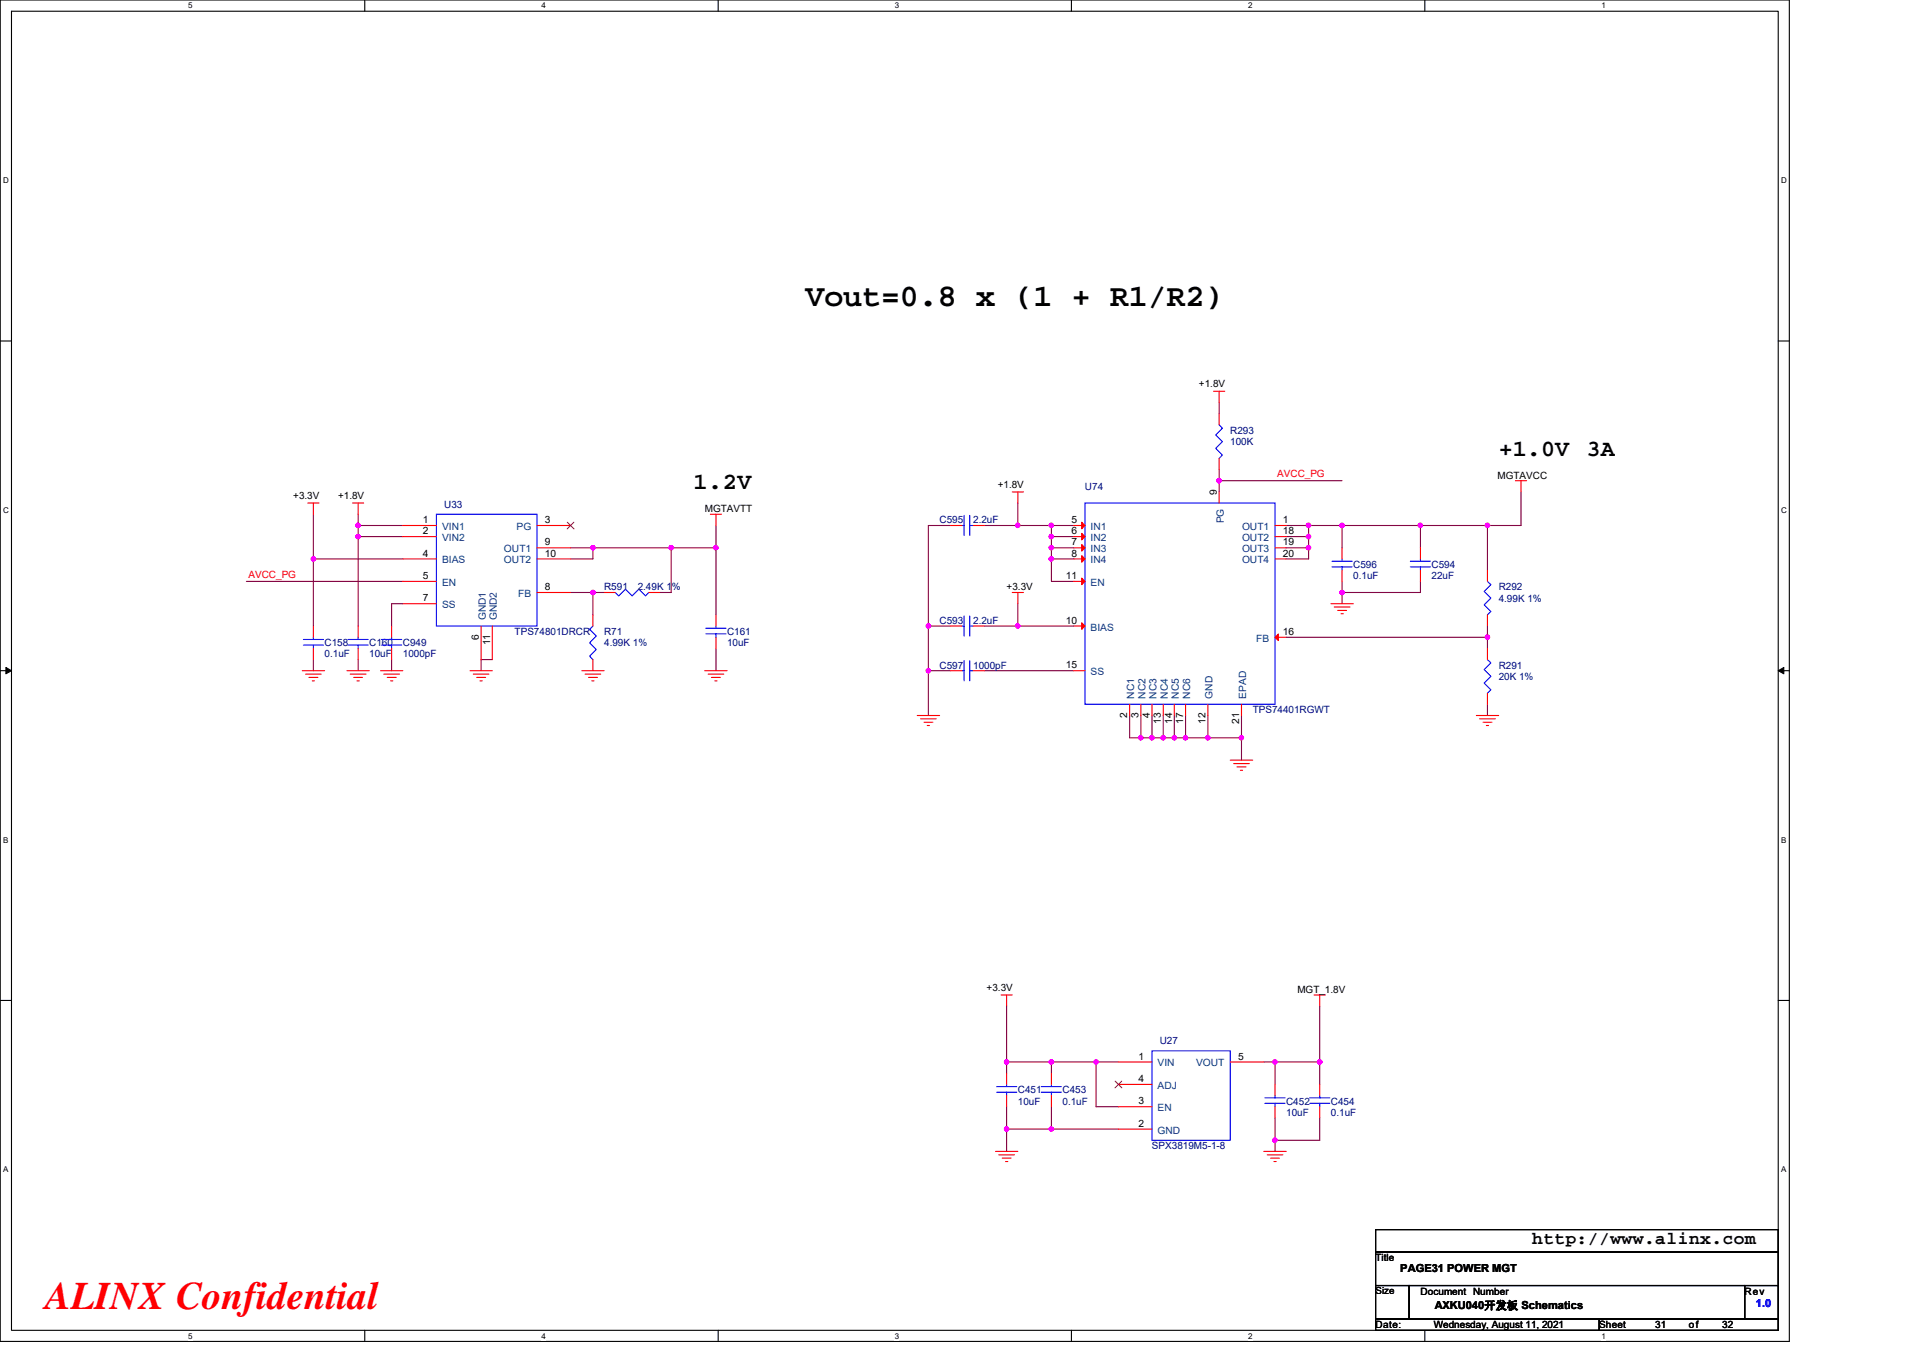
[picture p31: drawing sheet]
<svg xmlns="http://www.w3.org/2000/svg" width="297mm" height="210mm" viewBox="0 0 297 210" stroke-linecap="round" stroke-linejoin="round" font-family="sans-serif">
<defs><g id="words">
<text font-size="6" fill="#f00" x="7" y="202.3">ALINX Confidential</text>
<text font-size="4.9" x="124.4" y="47.3">Vout=0.8 x (1 + R1/R2)</text>
<g font-size="3.6">
<text x="231.5" y="70.4">+1.0V</text>
<text x="245.1" y="70.4">3A</text>
<text x="107.1" y="75.6">1.2V</text>
</g>
<text font-size="2.8" x="236.7" y="192.3">http://www.alinx.com</text>
<g font-size="1.7">
<text x="216.3" y="196.6">PAGE31 POWER MGT</text>
<text x="221.7" y="202.3">AXKU040开发板 Schematics</text>
</g>
<text font-size="1.7" fill="#00f" x="271.2" y="202">1.0</text>
<g font-size="1.5">
<text x="185.2" y="59.8">+1.8V</text>
<text x="45.3" y="77">+3.3V</text>
<text x="52.2" y="77">+1.8V</text>
<text x="154.1" y="75.3">+1.8V</text>
<text x="188" y="76.5" transform="rotate(-90 188 76.5)">9</text>
<text x="231.3" y="74">MGTAVCC</text>
<text x="65.3" y="80.8">1</text>
<text x="65.3" y="82.6">2</text>
<text x="84.2" y="80.8">3</text>
<text x="108.9" y="79.1">MGTAVTT</text>
<text x="165.5" y="80.8">5</text>
<text x="165.5" y="82.6">6</text>
<text x="198.2" y="80.8">1</text>
<text x="198.2" y="82.6">18</text>
<text x="65.3" y="86">4</text>
<text x="65.3" y="89.5">5</text>
<text x="84.2" y="84.3">9</text>
<text x="84.2" y="86">10</text>
<text x="164.6" y="89.5">11</text>
<text x="165.5" y="84.3">7</text>
<text x="165.5" y="86">8</text>
<text x="198.2" y="84.3">19</text>
<text x="198.2" y="86">20</text>
<text x="65.3" y="92.9">7</text>
<text x="84.2" y="91.2">8</text>
<text x="155.5" y="91.2">+3.3V</text>
<text x="74" y="98.8" transform="rotate(-90 74 98.8)">6</text>
<text x="75.7" y="99.7" transform="rotate(-90 75.7 99.7)">11</text>
<text x="164.6" y="96.4">10</text>
<text x="198.2" y="98.1">16</text>
<text x="164.6" y="103.3">15</text>
<text x="174.1" y="110.9" transform="rotate(-90 174.1 110.9)">2</text>
<text x="175.9" y="110.9" transform="rotate(-90 175.9 110.9)">3</text>
<text x="177.6" y="110.9" transform="rotate(-90 177.6 110.9)">4</text>
<text x="179.3" y="111.8" transform="rotate(-90 179.3 111.8)">13</text>
<text x="181" y="111.8" transform="rotate(-90 181 111.8)">14</text>
<text x="182.8" y="111.8" transform="rotate(-90 182.8 111.8)">17</text>
<text x="186.2" y="111.8" transform="rotate(-90 186.2 111.8)">12</text>
<text x="191.4" y="111.8" transform="rotate(-90 191.4 111.8)">21</text>
<text x="152.4" y="153.1">+3.3V</text>
<text x="200.4" y="153.4">MGT_1.8V</text>
<text x="175.8" y="163.7">1</text>
<text x="175.8" y="167.2">4</text>
<text x="191.2" y="163.7">5</text>
<text x="175.8" y="170.6">3</text>
<text x="175.8" y="174.1">2</text>
<text x="212.5" y="194.9">Title</text>
<text x="212.5" y="200">Size</text>
<text x="219.4" y="200">Document Number</text>
<text x="269.5" y="200">Rev</text>
<text x="212.5" y="205.2">Date:</text>
<text x="221.5" y="205.2">Wednesday, August 11, 2021</text>
<text x="247" y="205.2">Sheet</text>
<text x="255.7" y="205.2">31</text>
<text x="260.9" y="205.2">of</text>
<text x="266" y="205.2">32</text>
</g>
<g font-size="1.5" fill="#000080">
<text x="190" y="67">R293</text>
<text x="190" y="68.8">100K</text>
<text x="167.6" y="75.7">U74</text>
<text x="68.6" y="78.4">U33</text>
<text x="145.1" y="80.9">C595</text>
<text x="150.3" y="80.9">2.2uF</text>
<text x="209" y="87.8">C596</text>
<text x="209" y="89.5">0.1uF</text>
<text x="221.1" y="87.8">C594</text>
<text x="221.1" y="89.5">22uF</text>
<text x="93.3" y="91.2">R591</text>
<text x="98.5" y="91.2">2.49K 1%</text>
<text x="231.5" y="91.2">R292</text>
<text x="231.5" y="92.9">4.99K 1%</text>
<text x="50.1" y="99.9">C158</text>
<text x="50.1" y="101.6">0.1uF</text>
<text x="57" y="99.9">C160</text>
<text x="57" y="101.6">10uF</text>
<text x="62.2" y="99.9">C949</text>
<text x="62.2" y="101.6">1000pF</text>
<text x="79.5" y="98.1">TPS74801DRCR</text>
<text x="93.3" y="98.1">R71</text>
<text x="93.3" y="99.9">4.99K 1%</text>
<text x="112.3" y="98.1">C161</text>
<text x="112.3" y="99.9">10uF</text>
<text x="145.1" y="96.4">C593</text>
<text x="150.3" y="96.4">2.2uF</text>
<text x="145.1" y="103.3">C597</text>
<text x="150.3" y="103.3">1000pF</text>
<text x="231.5" y="103.3">R291</text>
<text x="231.5" y="105">20K 1%</text>
<text x="193.5" y="110.2">TPS74401RGWT</text>
<text x="179.2" y="161.4">U27</text>
<text x="157.2" y="169">C451</text>
<text x="157.2" y="170.7">10uF</text>
<text x="164.1" y="169">C453</text>
<text x="164.1" y="170.7">0.1uF</text>
<text x="198.7" y="170.7">C452</text>
<text x="198.7" y="172.4">10uF</text>
<text x="205.6" y="170.7">C454</text>
<text x="205.6" y="172.4">0.1uF</text>
<text x="177.9" y="177.6">SPX3819M5-1-8</text>
</g>
<g font-size="1.5" fill="#f00">
<text x="197.3" y="73.7">AVCC_PG</text>
<text x="38.4" y="89.3">AVCC_PG</text>
</g>
<g font-size="1.5" fill="#004080">
<text x="68.3" y="81.9">VIN1</text>
<text x="68.3" y="83.6">VIN2</text>
<text x="79.8" y="81.9">PG</text>
<text x="168.5" y="81.9">IN1</text>
<text x="168.5" y="83.6">IN2</text>
<text x="189" y="80.9" transform="rotate(-90 189 80.9)">PG</text>
<text x="191.9" y="81.9">OUT1</text>
<text x="191.9" y="83.6">OUT2</text>
<text x="68.3" y="87.1">BIAS</text>
<text x="77.8" y="85.3">OUT1</text>
<text x="77.8" y="87.1">OUT2</text>
<text x="168.5" y="85.3">IN3</text>
<text x="168.5" y="87.1">IN4</text>
<text x="191.9" y="85.3">OUT3</text>
<text x="191.9" y="87.1">OUT4</text>
<text x="68.3" y="90.5">EN</text>
<text x="68.3" y="94">SS</text>
<text x="75" y="95.9" transform="rotate(-90 75 95.9)">GND1</text>
<text x="76.8" y="95.9" transform="rotate(-90 76.8 95.9)">GND2</text>
<text x="80" y="92.2">FB</text>
<text x="168.5" y="90.5">EN</text>
<text x="168.5" y="97.4">BIAS</text>
<text x="194.1" y="99.2">FB</text>
<text x="168.5" y="104.3">SS</text>
<text x="175.2" y="107.9" transform="rotate(-90 175.2 107.9)">NC1</text>
<text x="176.9" y="107.9" transform="rotate(-90 176.9 107.9)">NC2</text>
<text x="178.7" y="107.9" transform="rotate(-90 178.7 107.9)">NC3</text>
<text x="180.4" y="107.9" transform="rotate(-90 180.4 107.9)">NC4</text>
<text x="182.1" y="107.9" transform="rotate(-90 182.1 107.9)">NC5</text>
<text x="183.9" y="107.9" transform="rotate(-90 183.9 107.9)">NC6</text>
<text x="187.3" y="107.9" transform="rotate(-90 187.3 107.9)">GND</text>
<text x="192.5" y="107.9" transform="rotate(-90 192.5 107.9)">EPAD</text>
<text x="178.8" y="164.8">VIN</text>
<text x="184.8" y="164.8">VOUT</text>
<text x="178.8" y="168.3">ADJ</text>
<text x="178.8" y="171.7">EN</text>
<text x="178.8" y="175.2">GND</text>
</g>
<g font-size="1.2">
<text x="29.1" y="1.3">5</text>
<text x="83.6" y="1.3">4</text>
<text x="138.2" y="1.3">3</text>
<text x="192.8" y="1.3">2</text>
<text x="247.4" y="1.3">1</text>
<text x=".5" y="28.3">D</text>
<text x="275.1" y="28.3">D</text>
<text x=".5" y="79.2">C</text>
<text x="275.1" y="79.2">C</text>
<text x=".5" y="130.2">B</text>
<text x="275.1" y="130.2">B</text>
<text x=".5" y="181.1">A</text>
<text x="275.1" y="181.1">A</text>
<text x="29.1" y="206.8">5</text>
<text x="83.6" y="206.8">4</text>
<text x="138.2" y="206.8">3</text>
<text x="192.8" y="206.8">2</text>
<text x="247.4" y="206.8">1</text>
</g>
</g></defs>
<path d="M0 0h276.4v207.3h-276.4zM1.8 1.7h272.9v203.8h-272.9z" fill="none" stroke="#000" stroke-width=".17"/>
<g fill="#fff">
<path d="M29.1 .2h.6v1.4h-.6z"/>
<path d="M29.1 205.7h.6v1.4h-.6z"/>
</g>
<path d="M56.3 0v1.7M56.3 205.5v1.8" fill="none" stroke="#000" stroke-width=".17"/>
<g fill="#fff">
<path d="M83.6 .2h.7v1.4h-.7z"/>
<path d="M83.6 205.7h.7v1.4h-.7z"/>
</g>
<path d="M110.9 0v1.7M110.9 205.5v1.8" fill="none" stroke="#000" stroke-width=".17"/>
<g fill="#fff">
<path d="M138.2 .2h.7v1.4h-.7z"/>
<path d="M138.2 205.7h.7v1.4h-.7z"/>
</g>
<path d="M165.5 0v1.7M165.5 205.5v1.8" fill="none" stroke="#000" stroke-width=".17"/>
<g fill="#fff">
<path d="M192.8 .2h.6v1.4h-.6z"/>
<path d="M192.8 205.7h.6v1.4h-.6z"/>
</g>
<path d="M220.1 0v1.7M220.1 205.5v1.8" fill="none" stroke="#000" stroke-width=".17"/>
<g fill="#fff">
<path d="M247.4 .2h.6v1.4h-.6z"/>
<path d="M247.4 205.7h.6v1.4h-.6z"/>
<path d="M.5 27.2h.8v1.4h-.8z"/>
<path d="M275.1 27.2h.9v1.4h-.9z"/>
<path d="M.5 78.1h.8v1.4h-.8z"/>
<path d="M275.1 78.1h.9v1.4h-.9z"/>
</g>
<path d="M0 52.7h1.8M274.7 52.7h1.7" fill="none" stroke="#000" stroke-width=".17"/>
<g fill="#fff">
<path d="M.5 129.1h.8v1.4h-.8z"/>
<path d="M275.1 129.1h.8v1.4h-.8z"/>
</g>
<path d="M0 103.6h1.8M274.7 103.6h1.7" fill="none" stroke="#000" stroke-width=".17"/>
<path d="M.9 103.1l.9 .5-.9 .5zM274.7 103.6l.8-.5v1z" fill="#000" stroke="#000" stroke-width=".15"/>
<g fill="#fff">
<path d="M.5 180h.8v1.4h-.8z"/>
<path d="M275.1 180h.8v1.4h-.8z"/>
</g>
<path d="M0 154.6h1.8M274.7 154.6h1.7M212.5 190h62.2v3.5h-62.2zM212.5 193.5h62.2v5.1h-62.2zM212.5 198.6h5.2v5.2h-5.2zM217.7 198.6h51.8v5.2h-51.8zM269.5 198.6h5.2v5.2h-5.2zM212.5 203.8h34.5v1.7h-34.5zM247 203.8h27.7v1.7h-27.7z" fill="none" stroke="#000" stroke-width=".17"/>
<g fill="none" stroke="#800040" stroke-width=".17">
<path d="M48.4 79.5v6.9h13.8M55.3 79.5v1.7h6.9M157.2 77.7v3.5M188.3 72.6v1.7M188.3 62.2v1.7M188.3 74.3v1.7M188.3 74.3h19M234.9 76v5.2h-5.1M38.1 89.8h24.1M48.4 86.4v10.3M55.3 82.9v13.8M55.3 81.2v1.7h6.9"/>
<path d="M62.2 93.3h-1.7v3.4M88.1 91.5h3.5v3.5M88.1 84.6h3.5M91.6 84.6v1.8h-3.5M91.6 84.6h12.1v6.9h-1.7M91.6 91.5h1.7M103.7 84.6h6.9M110.6 81.2v3.4M110.6 84.6v10.4M143.4 96.7h3.5M143.4 96.7v6.9M146.9 81.2h-3.5v15.5"/>
<path d="M152 96.7h5.2M152 81.2h5.2M157.2 93.3v3.4M157.2 96.7h8.7M157.2 81.2h5.2M162.4 84.6h3.5M162.4 82.9h3.5M162.4 81.2h3.5M162.4 86.4h3.5M162.4 86.4v3.4h3.5M162.4 81.2v3.4M162.4 84.6v1.8"/>
<path d="M198.7 98.5h31.1M198.7 84.6h3.4v1.8h-3.4M198.7 81.2h3.4M198.7 82.9h3.4M202.1 81.2v1.7M202.1 82.9v1.7M202.1 81.2h5.2M207.3 81.2v3.4M207.3 89.8v1.7M207.3 91.5v1.8M207.3 81.2h12.1v3.4M219.4 81.2h10.4"/>
<path d="M219.4 89.8v1.7h-12.1M229.8 98.5v1.7M229.8 81.2v6.9M229.8 96.7v1.8M48.4 101.9v1.7M55.3 101.9v1.7M60.5 101.9v1.7M76 101.9h-1.7v1.7M110.6 100.2v3.4M143.4 103.6h3.5M143.4 103.6v7M152 103.6h13.9"/>
<path d="M174.5 110.6v3.4h1.7M176.2 110.6v3.4M176.2 114h1.7M177.9 110.6v3.4M177.9 114h1.8M179.7 110.6v3.4M179.7 114h1.7M181.4 110.6v3.4M181.4 114h1.7M183.1 110.6v3.4M183.1 114h3.5M186.6 110.6v3.4"/>
<path d="M186.6 114h5.2M191.8 110.6v3.4M191.8 114v3.5M229.8 108.8v1.8M155.5 155.4v8.7M203.9 155.4v8.7M155.5 164.1h6.9M155.5 174.5h6.9M155.5 164.1v1.7M155.5 171v3.5M155.5 174.5v3.4M162.4 174.5h10.4"/>
<path d="M162.4 164.1h6.9M162.4 171v3.5M162.4 164.1v1.7M169.3 164.1h3.5M169.3 164.1v6.9h3.5M195.2 164.1h1.8M197 164.1h6.9M197 164.1v3.5M197 172.7v3.5M197 176.2v1.7M203.9 172.7v3.5h-6.9M203.9 164.1v3.5"/>
</g>
<g fill="#f0f" stroke="#f0f" stroke-width=".17">
<circle cx="203.9" cy="164.1" r=".34"/>
<circle cx="162.4" cy="164.1" r=".34"/>
<circle cx="162.4" cy="174.4" r=".33"/>
<circle cx="155.5" cy="174.4" r=".33"/>
<circle cx="169.3" cy="164.1" r=".34"/>
<circle cx="196.9" cy="164.1" r=".34"/>
<circle cx="196.9" cy="176.2" r=".34"/>
<circle cx="155.5" cy="164.1" r=".34"/>
<circle cx="91.6" cy="91.5" r=".34"/>
<circle cx="110.6" cy="84.6" r=".34"/>
<circle cx="103.7" cy="84.6" r=".34"/>
<circle cx="55.3" cy="81.2" r=".34"/>
<circle cx="48.4" cy="86.4" r=".34"/>
<circle cx="55.3" cy="82.9" r=".34"/>
<circle cx="91.6" cy="84.6" r=".34"/>
<circle cx="207.3" cy="91.5" r=".34"/>
<circle cx="219.4" cy="81.2" r=".34"/>
<circle cx="207.3" cy="81.2" r=".34"/>
<circle cx="202.1" cy="82.9" r=".34"/>
<circle cx="202.1" cy="81.2" r=".34"/>
<circle cx="202.1" cy="84.6" r=".34"/>
<circle cx="229.8" cy="98.4" r=".34"/>
<circle cx="229.8" cy="81.2" r=".34"/>
<circle cx="176.2" cy="114" r=".33"/>
<circle cx="179.7" cy="114" r=".33"/>
<circle cx="177.9" cy="114" r=".33"/>
<circle cx="186.6" cy="114" r=".33"/>
<circle cx="183.1" cy="114" r=".33"/>
<circle cx="181.4" cy="114" r=".33"/>
<circle cx="191.8" cy="114" r=".33"/>
<circle cx="162.4" cy="82.9" r=".34"/>
<circle cx="162.4" cy="84.6" r=".34"/>
<circle cx="162.4" cy="86.4" r=".34"/>
<circle cx="157.2" cy="81.2" r=".34"/>
<circle cx="157.2" cy="96.7" r=".33"/>
<circle cx="143.4" cy="96.7" r=".33"/>
<circle cx="143.4" cy="103.6" r=".34"/>
<circle cx="162.4" cy="81.2" r=".34"/>
<circle cx="188.3" cy="74.3" r=".34"/>
</g>
<g fill="none" stroke="#f00" stroke-width=".17">
<path d="M47.5 77.7h1.8M48.4 77.7v1.8M54.5 77.7h1.7M55.3 77.7v1.8M109.7 79.5h1.8M110.6 79.5v1.7M156.4 76h1.7M157.2 76v1.7M187.4 60.5h1.8M188.3 60.5v1.7M188.3 63.9v1.7M188.3 70.8v1.8"/>
<path d="M188.3 76v1.7M234.1 74.3h1.7M234.9 74.3v1.7M48.4 96.7v1.8M55.3 96.7v1.8M60.5 96.7v1.8M62.2 81.2h5.2M62.2 82.9h5.2M62.2 86.4h5.2M62.2 89.8h5.2M62.2 93.3h5.2M74.3 96.7v5.2"/>
<path d="M76 96.7v5.2M82.9 91.5h5.2M82.9 84.6h5.2M82.9 86.4h5.2M82.9 81.2h5.2M91.6 95v1.7M93.3 91.5h1.7M100.2 91.5h1.8M110.6 95v1.7M110.6 98.5v1.7M146.9 81.2h1.7M146.9 96.7h1.7"/>
<path d="M150.3 81.2h1.7M150.3 96.7h1.7M156.4 91.5h1.7M157.2 91.5v1.8M165.9 81.2h1.7M165.9 82.9h1.7M165.9 84.6h1.7M165.9 86.4h1.7M165.9 96.7h1.7M165.9 89.8h1.7M197 81.2h1.7M197 98.5h1.7"/>
<path d="M197 82.9h1.7M197 84.6h1.7M197 86.4h1.7M205.6 93.3h3.4M206.1 93.8h2.4M206.6 94.3h1.4M207.1 94.8h.4M207.3 84.6v1.8M207.3 88.1v1.7M219.4 84.6v1.8M219.4 88.1v1.7M229.8 88.1v1.7"/>
<path d="M229.8 95v1.7M46.7 103.6h3.4M47.2 104.2h2.4M47.7 104.7h1.4M48.2 105.2h.4M48.4 100.2v1.7M53.6 103.6h3.4M54.1 104.2h2.4M54.6 104.7h1.4M55.1 105.2h.4M55.3 100.2v1.7M58.8 103.6h3.4"/>
<path d="M59.3 104.2h2.4M59.8 104.7h1.4M60.3 105.2h.4M60.5 100.2v1.7M72.6 103.6h3.4M73.1 104.2h2.4M73.6 104.7h1.4M74.1 105.2h.4M89.9 103.6h3.4M90.4 104.2h2.4M90.9 104.7h1.4M91.4 105.2h.4"/>
<path d="M91.6 101.9v1.7M108.9 103.6h3.4M109.4 104.2h2.4M109.9 104.7h1.4M110.4 105.2h.4M141.7 110.6h3.4M142.2 111.1h2.4M142.7 111.6h1.4M143.2 112.1h.4M146.9 103.6h1.7M150.3 103.6h1.7M165.9 103.6h1.7"/>
<path d="M174.5 108.8v1.8M176.2 108.8v1.8M177.9 108.8v1.8M179.7 108.8v1.8M181.4 108.8v1.8M183.1 108.8v1.8M186.6 108.8v1.8M190 117.5h3.5M190.6 118h2.4M191.1 118.5h1.4M191.6 119h.3M191.8 108.8v1.8"/>
<path d="M228 110.6h3.5M228.6 111.1h2.4M229.1 111.6h1.4M229.6 112.1h.3M229.8 100.2v1.7M229.8 107.1v1.7M154.6 153.7h1.8M155.5 153.7v1.7M203 153.7h1.7M203.9 153.7v1.7M153.8 177.9h3.4M154.3 178.4h2.4"/>
<path d="M154.8 178.9h1.4M155.3 179.5h.4M155.5 165.8v1.8M155.5 169.3v1.7M162.4 165.8v1.8M162.4 169.3v1.7M172.8 164.1h5.1M172.8 167.6h5.1M172.8 171h5.1M172.8 174.5h5.1M190 164.1h5.2M195.2 177.9h3.5"/>
<path d="M195.7 178.4h2.5M196.3 178.9h1.3M196.8 179.5h.3M197 167.6v1.7M197 171v1.7M203.9 167.6v1.7M203.9 171v1.7"/>
</g>
<g fill="none" stroke="#00f" stroke-width=".17">
<path d="M67.4 79.5h15.5v17.2h-15.5zM148.9 79.6v3.1M149.8 79.6v3.1M167.6 77.7h29.4v31.1h-29.4zM188.3 65.6l.5 .6-1 1 1 1-1 1.1 1 1-.5 .5M46.9 99.7h3.1M46.9 98.8h3.1M48.4 98.5v.3M48.4 99.7v.5M53.8 99.7h3.1M53.8 98.8h3.1M55.3 98.5v.3"/>
<path d="M55.3 99.7v.5M58.9 99.7h3.2M58.9 98.8h3.2M60.5 98.5v.3M60.5 99.7v.5M91.6 96.7l-.5 .5 1 1.1-1 1 1 1.1-1 1 .5 .5M95 91.5l.6 .6 1-1.1 1 1.1 1.1-1.1 1 1.1 .5-.6M109 97.9h3.1M109 97.1h3.1M110.6 96.7v.4M110.6 97.9v.6M148.6 81.2h.3"/>
<path d="M148.6 96.7h.3M148.9 95.2v3.1M149.8 81.2h.5M149.8 95.2v3.1M149.8 96.7h.5M205.8 87.6h3.1M205.8 86.7h3.1M207.3 86.4v.3M207.3 87.6v.5M217.8 87.6h3.2M217.8 86.7h3.2M219.4 86.4v.3"/>
<path d="M219.4 87.6v.5M229.8 89.8l.5 .5-1 1.1 1 1-1 1.1 1 1-.5 .5M148.6 103.6h.3M148.9 102.1v3.1M149.8 102.1v3.1M149.8 103.6h.5M229.8 101.9l.5 .5-1 1.1 1 1-1 1 1 1.1-.5 .5M153.9 168.8h3.2M153.9 167.9h3.2M155.5 167.6v.3M155.5 168.8v.5M160.8 168.8h3.2"/>
<path d="M160.8 167.9h3.2M162.4 167.6v.3M162.4 168.8v.5M177.9 162.4h12.1v13.8h-12.1zM195.4 170.5h3.1M195.4 169.6h3.1M197 169.3v.3M197 170.5v.5M202.3 170.5h3.1M202.3 169.6h3.1M203.9 169.3v.3M203.9 170.5v.5"/>
</g>
<g fill="#f00" stroke="#f00" stroke-width=".17">
<path d="M167.1 80.7l.5 .5-.5 .5z"/>
<path d="M167.1 82.4l.5 .5-.5 .5z"/>
<path d="M167.1 84.1l.5 .5-.5 .6z"/>
<path d="M167.1 85.9l.5 .5-.5 .5z"/>
<path d="M167.1 96.2l.5 .5-.5 .5z"/>
<path d="M167.1 89.3l.5 .5-.5 .5z"/>
<path d="M197 98.5l.5-.5v1z"/>
</g>
<path d="M87.6 80.7l1.1 1M88.6 80.7l-1 1M172.3 167l1 1.1M173.3 167l-1.1 1.1" fill="none" stroke="#804000" stroke-width=".15"/>
<use href="#words"/>
</svg>
